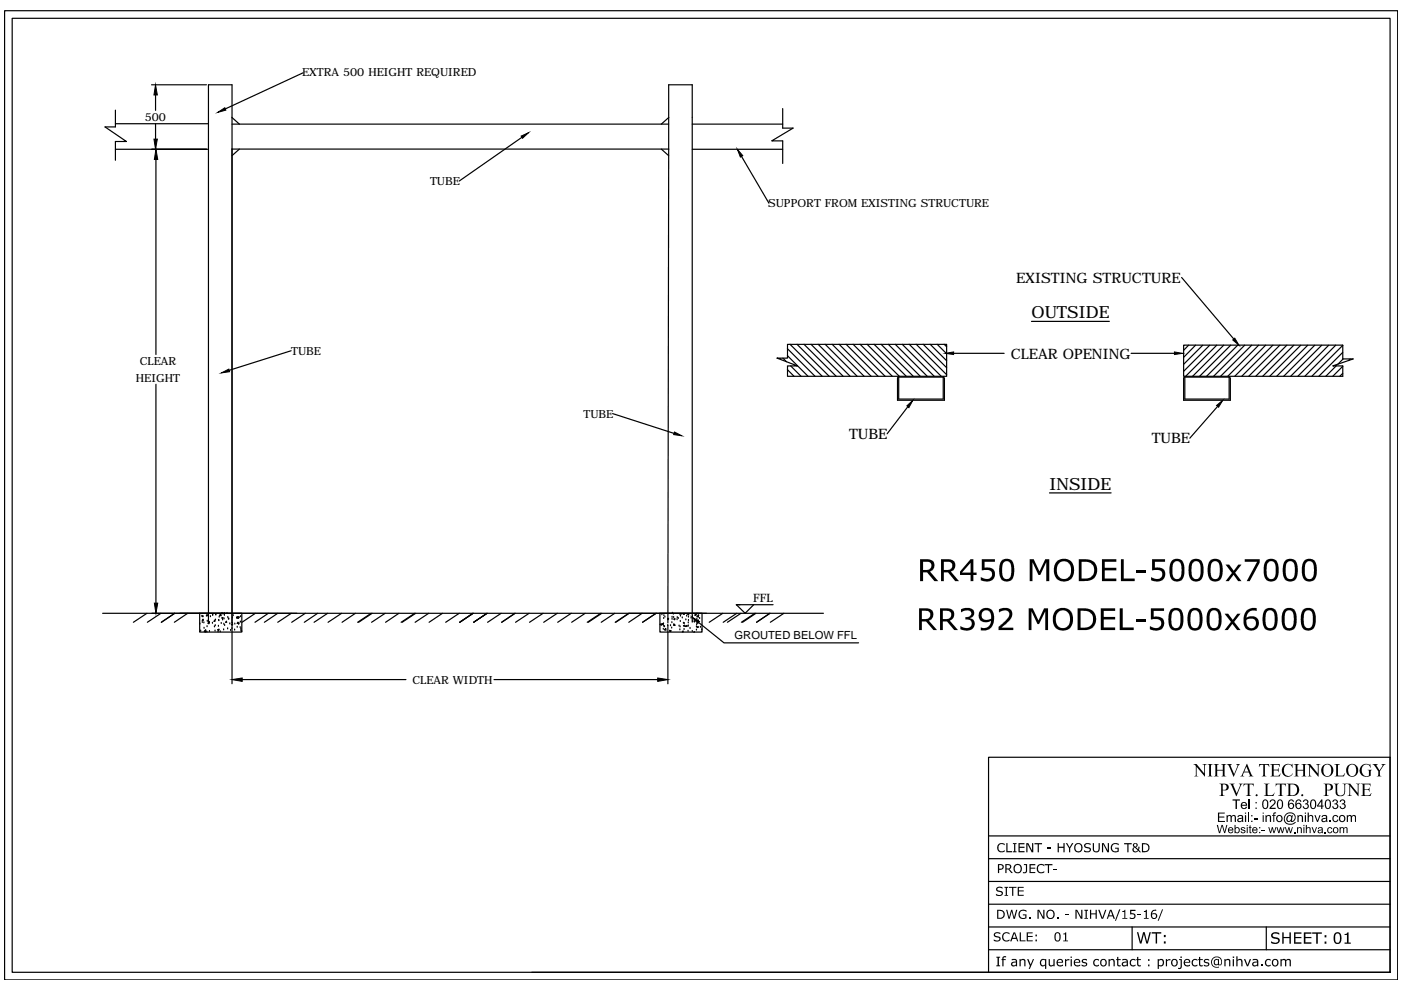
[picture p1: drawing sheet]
<svg xmlns="http://www.w3.org/2000/svg" width="297mm" height="210mm" viewBox="0 0 297 210" stroke-linecap="round" stroke-linejoin="round" font-family="sans-serif">
<defs><g id="words">
<g font-size="3.6">
<text x="218.7" y="67.4">OUTSIDE</text>
<text x="222.5" y="103.8">INSIDE</text>
</g>
<g font-size="3">
<text x="215.4" y="60">EXISTING STRUCTURE</text>
<text x="214.3" y="76.1">CLEAR OPENING</text>
<text x="180" y="93.1">TUBE</text>
<text x="244.2" y="94">TUBE</text>
</g>
<text font-size="2.5" x="159.7" y="127.5">FFL</text>
<g font-size="2.4">
<text x="64.1" y="16.1">EXTRA 500 HEIGHT REQUIRED</text>
<text x="30.7" y="25.7">500</text>
<text x="91.2" y="39.2">TUBE</text>
<text x="162.9" y="43.9">SUPPORT FROM EXISTING STRUCTURE</text>
<text x="29.6" y="77.4">CLEAR</text>
<text x="61.7" y="75.2">TUBE</text>
<text x="28.8" y="80.9">HEIGHT</text>
<text x="123.7" y="88.5">TUBE</text>
<text x="155.7" y="135.4">GROUTED BELOW FFL</text>
<text x="87.4" y="144.9">CLEAR WIDTH</text>
</g>
</g></defs>
<!-- layer: 0 -->
<g fill="none" stroke="#000" stroke-width=".25">
<path d="M1 2.3h295.3v205.5h-295.3zM2.6 3.9h292.1v202.2h-292.1zM32.1 18h11.7M64.3 15.4l-16.5 7.7M24.5 23.4v3.5h-2.2l4.5 3.1h-2.3v4M24.5 31.7h19.7M24.5 26.2h19.7M33 20.1v3.3M33 26.2v3.3M33.1 33.8v41.4M49.2 31.6h92.6M49.2 26.3h92.6"/>
<path d="M49.2 24.9l1.6 1.4M50.8 31.6l-1.6 1.4M110.7 29.1l-13.3 9.3M140.2 31.6l1.6 1.4M141.8 31.6l-.2 100.5M141.8 31.6v-13.6h5v113.9M141.8 24.9l-1.6 1.4M146.8 26.3h19.1M146.8 31.7h19.1M157.2 33.2l5.8 9.9M165.9 23v4.2h2.2l-4.5 2.7h2.3v4.8M250.5 58.8l11.1 13.1"/>
<path d="M61.7 74.4l-13.1 4.1M166 75.9l.8 .8M167 73h33.7v6.8h-33.7v-2.2h2.1l-4.3-1.7h2.2zM167 78.4l1.4 1.4M167 75.4l4.3 4.4M167 73.9l5.8 5.9M167.5 73l6.8 6.8M167.6 77.6l2.2 2.2M169 73l6.8 6.8M170.5 73l6.8 6.8M172 73l6.8 6.8M173.5 73l6.8 6.8"/>
<path d="M175 73l6.7 6.8M176.4 73l6.8 6.8M177.9 73l6.8 6.8M179.4 73l6.8 6.8M180.9 73l6.8 6.8M182.4 73l6.8 6.8M183.9 73l6.8 6.8M185.3 73l6.9 6.8M186.8 73l6.8 6.8M188.3 73l6.8 6.8M189.8 73l6.8 6.8M190.5 80l-.2 .2v4.7h9.9v-4.7"/>
<path d="M190.5 80h9.5v4.6h-9.5zM191.3 73l6.8 6.8M192.8 73l6.8 6.8M194.3 73l6.4 6.4M195.7 73l5 5M197.2 73l3.5 3.5M198.7 73l2 2M200 80l.2 .2M200.2 73l.5 .5M202.2 74.9h10.7M218.7 68.1h16.5M239.8 74.9h9.2"/>
<path d="M251 73.2h33.7v2.9h2.2l-4.3 1.5h2.1v2.2h-33.7zM251.2 80l-.2 .2v4.7h9.9v-4.7l-.3-.2M251.2 80h9.4v4.6h-9.4zM252 73.2l-1 1.1M253.5 73.2l-2.5 2.6M255 73.2l-4 4M256.5 73.2l-5.5 5.5M258 73.2l-6.6 6.6M259.5 73.2l-6.6 6.6M260.9 73.2l-6.6 6.6M262.4 73.2l-6.6 6.6M263.9 73.2l-6.6 6.6"/>
<path d="M265.4 73.2l-6.6 6.6M266.9 73.2l-6.6 6.6M268.4 73.2l-6.6 6.6M269.9 73.2l-6.6 6.6M271.4 73.2l-6.6 6.6M272.8 73.2l-6.6 6.6M274.3 73.2l-6.6 6.6M275.8 73.2l-6.6 6.6M277.3 73.2l-6.6 6.6M278.8 73.2l-6.6 6.6M280.2 73.2l-6.6 6.6M281.7 73.2l-6.5 6.6"/>
<path d="M283.2 73.2l-6.6 6.6M283.3 77.6l-2.2 2.2M284.7 73.2l-6.6 6.6M284.7 74.7l-5.1 5.1M284.7 77.7l-2.1 2.1M284.7 79.1l-.6 .7M284.8 76.1l-1.1 1.1M286.3 76.1l-.4 .3M33.1 81.5v46.4M129.9 87.7l13 4.2M192.5 86.2l-4.4 5.8M258.1 86.2l-5.8 6.7"/>
<path d="M222.5 104.5h13.1M21.8 130h152.8M31.2 130l-2.9 1.9M34.1 130l-2.9 1.9M37 130l-2.8 1.9M39.8 130l-2.8 1.9M42.3 130h9v4h-9zM42.4 132.3h.1M42.5 133.8h.1M42.8 130.7h.1M42.9 132h.1M42.9 130.8h.1"/>
<path d="M43.1 130.8h.1M43.1 131.3v.2h-.2zM43.2 132.1h.1M43.3 133.2h.1M43.4 134l.1-.1 .1 .1M43.6 133.5v.4l-.3-.1zM43.8 130.6h.1M43.9 134h.1M43.9 132.9h.1M43.9 130.3h.1M43.9 131.7h.1M44 130.6h.1"/>
<path d="M44.1 132.2l.3-.2-.1 .2zM44.2 131.8h.1M44.2 132.2v-114.2h5v114.2M44.4 133.9h.1M44.4 132h.1M44.6 130.8h.1M45 132.2h.1M45.1 130.5h.1M45.1 130.4h.1M45.5 132.9h.1M45.5 131.5l.1 .2h-.2zM45.6 133.8h.1"/>
<path d="M45.6 132.7h.1M45.7 131.5h.1M45.7 130.3h.1M45.8 130.4h.1M46.2 133.5l.2-.1v.2zM46.2 134h.1M46.3 133.7h.1M46.3 132.8h.1M46.4 131.6h.1M46.5 130.8h.1M46.6 130.5l.2-.3 .1 .3zM46.7 134h.1"/>
<path d="M46.9 132.2h.1M47 131l.2-.1v.2zM47.1 130.1h.1M47.2 131.4h.1M47.3 130.2h.1M47.4 133.5h.1M47.5 132.4h.1M47.5 131.2h.1M47.5 130.1h.1M47.6 130.5h.1M47.6 132.6h.1M48 131.7v.2h-.2z"/>
<path d="M48.1 130.1h.1M48.3 133.3h.1M48.3 130.9h.1M48.4 131.3h.1M48.5 131.3h.1M48.7 132.3h.1M48.9 133.7h.1M49.1 132.4l.2-.1-.1 .2zM49.2 133.3h.1M49.2 132.6v12.4M49.2 132.2h.1M49.3 131h.1"/>
<path d="M49.4 130.5h.1M49.7 133.6h.1M49.8 132.3h.1M50.2 131h.1M50.3 133h.1M50.4 130.9h.1M50.5 131.9v.3h-.2zM50.5 130.8v.3l-.3-.1zM50.6 132.4h.1M50.7 132.2h.1M50.7 131h.1M50.9 133.1h.1"/>
<path d="M51 131.9h.1M51 130.8h.1M51.1 133.4h.1M51.1 133.8h.1M51.3 133.8h-.2l.2 .1M54.1 130l-2.8 1.9M56.9 130l-2.8 1.9M58.9 130l-2.9 1.9M61.8 130l-2.9 1.9M64.7 130l-2.9 1.9M67.4 130l-2.9 1.9M69.5 130l-2.9 1.9"/>
<path d="M72.4 130l-2.8 1.9M75.4 130l-2.9 1.9M78.7 130l-2.9 1.9M78.9 130l-2.9 1.9M81.7 130l-2.9 1.9M84.6 130l-2.9 1.9M87.9 130l-2.9 1.9M88.1 130l-2.8 1.9M90.9 130l-2.9 1.9M93.8 130l-2.8 1.9M97.4 130l-2.9 1.9M100.3 130l-2.8 1.9 2.8-1.9"/>
<path d="M103.3 130l-2.9 1.9 2.9-1.9M106.3 130l-2.9 1.9M109.2 130l-2.9 1.9M109.2 130l-2.8 1.9M112.2 130l-2.9 1.9M115.1 130l-2.8 1.9M118.2 130l-2.9 1.9M121.1 130l-2.9 1.9M124.1 130l-2.9 1.9M127.4 130l-2.9 1.9M127.6 130l-2.9 1.9M130.3 130l-2.8 1.9"/>
<path d="M133.3 130l-2.9 1.9M133.4 130l-2.8 1.9M136.1 130l-2.8 1.9M139.1 130l-2.9 1.9M139.9 130h8.9v4h-8.9zM140 132.4l.2-.1-.1 .2zM140.3 132.6h.1M140.3 130.3h.1M140.4 132.4l.1-.2 .1 .2zM140.6 133.4h.1M140.7 132.3h.1M140.7 131.1h.1"/>
<path d="M140.7 132.8h.1M140.8 130.5h.1M140.9 132.9h.1M140.9 133.5l.2-.2 .1 .3-.3-.1M141 130.8h.1M141.6 132.7h.1M141.6 131.3h.1M141.6 131.4h.1M141.6 132.5v12.5M141.7 131.3h.1M142 133.8h.1M142 133.8l.2-.1v.2z"/>
<path d="M142.2 132.7h.1M142.4 133.2h.1M142.5 132h.1M142.5 130.9h.1M142.5 131.3h.1M142.5 130h.1M142.7 130.2h.1M142.8 130.9h.1M142.9 132.5h.1M142.9 132.6l.1-.2 .1 .2zM142.9 131.3l.2-.1-.1 .2zM143.6 131.4h.1"/>
<path d="M143.6 131h.1M143.8 131.1h.1M144 132.7h.1M144.1 133.5h.1M144.2 132.9h.1M144.2 130l-.1 .2h.3v-.2M144.2 131.8h.1M144.3 130.6h.1M144.7 131h.1M144.7 134l.1-.2v.2M144.9 132.2h.1M144.9 132.7l.3-.1-.1 .2z"/>
<path d="M145 130l-.1 .2h.2l-.1-.2M145 133.5h.1M145.1 132.2h.1M145.4 131.4h.1M145.5 132.6v.2h-.2zM145.6 130.6h.1M145.8 130.2l.2-.1-.1 .2zM145.8 132.8h.1M145.9 133.8h.1M145.9 132.7h.1M145.9 132.1h.1M146 131.6h.1"/>
<path d="M146 130.8h.1M146 130.4h.1M146.3 133.3h.1M146.5 131h.1M146.8 133.9h.1M146.8 130.7h.1M146.9 131.8h.1M147.1 134h.1M147.2 131.9h.1M147.2 131.5h.1M147.3 130.4l.2-.2v.3zM147.6 130.3h.1"/>
<path d="M147.7 133.6h.1M147.7 132.9h.1M147.7 132.4h.1M147.7 131.3h.1M147.8 130.2h.1M147.8 131.6l.2-.1v.1zM148 132.8v.2h-.2zM148 130.5l.1 .3h-.3zM148.1 130.5h.1M148.1 132l5.4 4.3h28.5M148.3 131.1h.1M148.5 133h.1"/>
<path d="M148.8 133.5h.1M153.2 130l-2.8 1.9M156.2 130l-2.9 1.9M157.1 130l-2.9 1.9M159.8 128.2l-1.8 1.8-1.9-1.8h7.8M160.1 130l-2.9 1.9M160.3 130l-2.9 1.9M163.2 130l-2.8 1.9M166.2 130l-2.9 1.9M51.4 144.1h34.7M104.7 144.1h34.7M209.6 177.2h85.1"/>
<path d="M264.8 169.5v2M209.6 191.7h85.1M209.6 186.9h85.1M209.6 182.1h85.1M209.6 196.5h85.1M240 196.5v4.9M268.5 196.5v4.9M112.7 206.1h182M209.6 206.1v-45.5h85.1v45.5M209.6 201.4h85.1"/>
</g>
<g fill="#000" stroke="#000" stroke-width=".21">
<path d="M32.6 29.5h.8l-.4 2.2zM33 18l.4 2.1h-.8zM33.1 31.7l.3 2.1h-.7zM46.2 23.8l1.5-1 .2 .6zM110.5 28.9l1.6-.8-1.3 1.2zM156.3 31.7l1.2 1.3-.5 .3zM46.9 79.1l1.6-.8 .2 .5zM200.4 74.9l1.8-.3v.6zM249 74.6l1.7 .3-1.7 .3zM261.4 72.1l.4-.4 .9 1.5zM143 91.6l1.6 .8-1.8-.3zM192.3 86l1.2-1.1-.8 1.5z"/>
<path d="M257.9 86l1.3-1.1-.8 1.4zM32.7 127.9h.7l-.3 2.1zM146.8 130.9l1.5 .9-.3 .4zM49.2 144.1l2.2-.4v.8zM139.4 143.7l2.2 .4-2.2 .4z"/>
</g>
<g fill="#000">
<path d="M263.9 118.6h3.2v.7l-2.1 3.9h-.7l2.2-4.1h-2.6zM203.8 129.2l.6-.3h1.1l.5 .2 .5 .4 .1 .5-.1 .5-.8 .5 .6 .3 .3 .6 .1 .5-.4 .9-1.2 .4-1.5-.3v-.7l1.1 .5 1-.2a.88 .88 0 0 0 .3-1.1 .88 .88 0 0 0-1-.6h-.3v-.5l.8-.1a.72 .72 0 0 0 .3-1 .72 .72 0 0 0-.9-.3l-1.1 .4zM208.2 118.6h2.7v.5h-2.2v1.2l1.5 .2 .5 .3 .2 .4v.8l-.1 .5-.8 .7-1 .1-1.1-.3v-.6l1.1 .4h.5l.7-.5 .2-.5-.1-.5-.4-.3-.4-.2-1.3 .1zM211.8 129.2l.7-.3h1l.6 .2 .4 .4 .1 .9-.2 .7-2.1 2h2.5v.5h-3.1v-.6l1.4-1.3 .7-.8 .2-.4a.93 .93 0 0 0-.4-1 .93 .93 0 0 0-1 0l-.8 .3zM218.1 129h.8l1.3 2.6 1.2-2.6h.8v4.6h-.6v-4l-1.3 2.7h-.3l-1.3-2.7v4h-.6zM218.3 118.6h.9l1.2 2.5 1.2-2.5h.9v4.6h-.7v-4l-1.2 2.7h-.4l-1.3-2.7v4h-.6zM233.4 129h3v.5h-2.4v1.3h2.4v.5h-2.4v1.7h2.4v.6h-3zM233.6 118.6h3.1v.5h-2.5v1.3h2.5v.5h-2.5v1.8h2.5v.5h-3.1zM237.4 129h.6v4h2.4v.6h-3zM237.7 118.6h.6v4.1h2.3v.5h-2.9zM240.8 131.3h2v.6h-2zM241 120.9h2v.5h-2z"/>
<path d="M244 129h2.8v.5h-2.2v1.3h1.3l.5 .2 .4 .6v1.1l-.8 .8-1.1 .2-1.1-.3v-.6l.8 .3 .7 .1 .4-.2 .5-.7v-.5l-.4-.4-.4-.1h-1.4zM244.3 118.6h2.7v.5h-2.1v1.2h1l.6 .3 .4 .4 .2 1-.4 .8-.7 .4-.9 .1-1-.3v-.6l1 .4 .8-.1 .5-.5v-.5a1.15 1.15 0 0 0-1.6-.9l-.5 .1zM259.6 130.1h.8l1 1.3 .9-1.3h.7l-1.3 1.8 1.3 1.7h-.7l-1-1.3-1 1.3h-.7l1.4-1.7zM259.8 119.7h.8l1 1.3 1-1.3h.6l-1.3 1.7 1.3 1.8h-.7l-1-1.3-1 1.3h-.7l1.4-1.7zM219.3 178.8h1.6v.2h-.6v1.7h-.3v-1.7h-.7zM222.1 179.7h.8v.3h-.8zM226 178.8h.3l.5 .8 .5-.8h.3l-.7 1.1v.8h-.2v-.8zM231.7 178.8h.2v1.4l.3 .3h.4l.2-.2 .1-1.5h.3v1.3l-.4 .6h-.5l-.5-.2zM238.3 178.8h1.6v.2h-.6v1.7h-.3v-1.7h-.7zM253 162h.7l1.6 2v-1.8l-.4-.2h1l-.4 .3v2.4l-1.8-2.1v1.9l.4 .1h-.9l.3-.2v-2zM256 162h1.1l-.3 .3v2.1l.3 .2h-1.1l.4-.1v-2.3zM257.3 162h1.1l-.3 .2v1h1.1v-1l-.3-.2h1.1l-.4 .3v2.1l.4 .2h-1.1l.3-.1v-1.1h-1.1v1.1l.3 .1h-1.1l.4-.2v-2.2z"/>
<path d="M258.2 172.3h1.5v.2h-1.2v.6h1.1v.2h-1.1v.8h1.2v.2h-1.5zM258 174.9h.2l.4 1.5 .4-1.5h.2l.4 1.5 .4-1.5h.2l-.4 1.7h-.3l-.4-1.5-.4 1.5h-.3zM260.1 172.8h.2v.2l.3-.2h.3a.29 .29 0 0 0 .2 .2 .29 .29 0 0 0 .3-.2h.4l.2 .2v1.3h-.2v-.9a.33 .33 0 0 0-.4-.4 .33 .33 0 0 0-.2 .4v.9h-.3v-1a.33 .33 0 0 0-.4-.3 .33 .33 0 0 0-.2 .5v.8h-.2zM261.3 169.5h1.6v.2h-.6v1.8h-.3v-1.8h-.7zM260.1 162h1.1a.33 .33 0 0 0-.2 .5l.7 1.6 .6-1.5a.38 .38 0 0 0-.2-.6l.8 .1-.3 .2-1 2.4-1.1-2.5zM263.1 175.5l.6-.1 .3 .3-.2 .1v-.2a.22 .22 0 0 0-.4-.1 .22 .22 0 0 0 .1 .4l.4 .1 .2 .4-.4 .3h-.3l-.3-.2-.1-.2 .4 .2a.24 .24 0 0 0 .4 0 .24 .24 0 0 0 0-.3 .24 .24 0 0 0-.3-.1l-.4-.2zM260.7 166.1h1a.32 .32 0 0 0-.2 .3 .32 .32 0 0 0 .1 .3l.6 1.5 .7-1.7-.2-.4h.8l-.4 .5-.9 2.2-1.2-2.4zM264.6 172.3h.2v2h-.2zM264.9 175.1l.2-.2v.5h.2v.1h-.2v.9l.2 .1v.1a.28 .28 0 0 1-.3 0 .28 .28 0 0 1-.1-.3v-.8h-.1zM263.7 166.1h2.1v.7l-.2-.4-.7-.1v2.3l.4 .2h-1.1l.3-.3v-2.2h-.3a.5 .5 0 0 0-.5 .5zM265.9 173.4h.8v.3h-.8zM267.5 175.9h.6v.2h-.6z"/>
<path d="M268.3 172.8h.2v.2l.4-.2 .6 .2v1.3h-.3v-1a.35 .35 0 0 0-.4-.3 .35 .35 0 0 0-.2 .5v.8h-.3zM267 162h2.1v.6l-.3-.4h-.6v2.1l.4 .3h-1.1l.3-.1v-.3v-2h-.6l-.3 .4zM268.9 175.4h.2l.3 1 .3-1h.2l.2 .9 .3-.9h.2l-.4 1.2h-.2l-.3-.9-.2 .9h-.2zM270 172.4l.6-.2v.3l-.4 .1v.2h.3v.2h-.3v1.3h-.2v-1.3h-.3v-.2h.3zM269.3 162h2l.1 .6-.4-.4h-1v1h.8l.3-.4v.9l-.3-.3h-.8v1l1 .1 .5-.5-.2 .6h-2l.4-.1v-2.3zM268 166.1l1.2 .1a.35 .35 0 0 0-.5 .5l.1 1.9h1l.5-.6-.3 .8h-2l.4-.2v-2.2zM269.3 169.7l.2-.2h.5l.4 .3-.1 .7-.8 .8h1v.2h-1.3l.1-.4 .8-.8a.38 .38 0 0 0-.2-.6 .38 .38 0 0 0-.4 .4h-.3zM270.6 175.4h.2l.3 1 .3-1h.2l.3 .9 .3-.9h.2l-.4 1.2h-.2l-.3-.9-.2 .9h-.3zM270.5 166.1h2.1v.7l-.2-.4-.7-.1v2.3l.4 .2h-1.1l.4-.3v-2.2l-.7 .1-.2 .4zM272.4 175.4h.2l.3 1 .3-1h.2l.2 .9 .3-.9h.2l-.4 1.2h-.2l-.2-.9-.3 .9h-.2zM272.2 162.3l.7-.3 .8 .1 .3-.1 .1 .8-.4-.6-.7-.1-.6 .4-.2 .7 .3 1 .8 .3 .9-.5-.4 .5-.9 .2-.5-.2-.4-.3-.2-1.1zM274.4 176.4h.2v.2h-.2z"/>
<path d="M275 175.4h.2v.2l.2-.2 .5 .1 .1 1.1h-.2v-.8a.3 .3 0 0 0-.4-.2 .3 .3 0 0 0-.2 .4v.6h-.2zM274.3 162h1.2l-.4 .3v.9h1.2v-1l-.4-.2h1.1l-.3 .2v2.3l.3 .1h-1.1l.4-.2v-1h-1.2v1l.4 .2h-1.2l.4-.1v-2.3zM275.1 172.8h.2v.2l.3-.2 .6 .2 .1 1.3h-.3v-.9a.35 .35 0 0 0-.4-.4 .35 .35 0 0 0-.3 .5v.8h-.2zM276.3 169.7l.3-.2h.4l.4 .4v.3l-.2 .2 .3 .3-.1 .7-.5 .2-.4-.1-.3-.5h.3a.41 .41 0 0 0 .5 .3 .41 .41 0 0 0 .3-.5 .41 .41 0 0 0-.6-.3v-.2h.2a.33 .33 0 0 0 .2-.3 .33 .33 0 0 0-.3-.3 .33 .33 0 0 0-.3 .3h-.3zM276.9 174.9h.2v.6l.2-.1 .5 .1 .1 1.1h-.2v-.8a.31 .31 0 0 0-.4-.3 .31 .31 0 0 0-.2 .5v.6h-.2zM277.1 162h.7l1.6 2v-1.7l-.4-.3h1l-.4 .2v2.5l-1.9-2.1v1.7l.4 .3h-.9l.4-.1v-2.2zM277.2 172.3h.3v.7l.3-.2 .6 .2v1.3h-.2v-1a.37 .37 0 0 0-.4-.3 .37 .37 0 0 0-.3 .5v.8h-.3zM278.1 175.4h.2l.4 1 .3-1h.2l-.4 1.2h-.2zM278.7 172.8h.2l.4 1.2 .4-1.2h.3l-.6 1.5h-.2zM280.8 176.4h.3v.2h-.3zM281.9 174h.3v.3h-.3zM281.5 175.6l.3-.2h.4l.2 .2v.2h-.2a.42 .42 0 0 0-.6 0 .42 .42 0 0 0 .2 .6v.1a.34 .34 0 0 0 .5-.3l.2 .1-.3 .3h-.5l-.3-.4z"/>
<path d="M282.7 169.6l.5-.1 .4 .3v.4l-.2 .2 .3 .2 .1 .5-.3 .3-.3 .2-.5-.1-.3-.4 .3-.2 .3 .5 .5-.3v-.4l-.2-.2h-.4l.1-.2a.35 .35 0 0 0 .4-.3 .35 .35 0 0 0-.4-.4 .35 .35 0 0 0-.3 .4h-.2zM282.6 173l.3-.2h.4l.4 .3-.2 .2a.46 .46 0 0 0-.7-.1 .46 .46 0 0 0 0 .6l.2 .3h.3l.2-.3h.3l-.1 .3-.4 .2-.5-.1-.3-.4zM284.1 169.7l.7-.2 .4 .5v.3l-.3 .1 .3 .2 .1 .5-.2 .3-.4 .2-.4-.1-.3-.4 .3-.2 .3 .5 .4-.2v-.5l-.1-.2h-.4l.1-.2a.34 .34 0 0 0 .3-.3 .34 .34 0 0 0-.3-.3 .34 .34 0 0 0-.3 .3h-.3zM284 175.4h.2v.2l.5-.2a.31 .31 0 0 0 .3 .1 .31 .31 0 0 0 .2-.1 .35 .35 0 0 1 .4 0 .35 .35 0 0 1 .1 .4v.8h-.2v-.8a.27 .27 0 0 0-.3-.3 .27 .27 0 0 0-.2 .4v.7h-.2v-.8a.3 .3 0 0 0-.4-.2 .3 .3 0 0 0-.2 .4v.6h-.2zM282.8 166.1h1.1l-.4 .4v1.4l.1 .5 .6 .3 .6-.2 .2-.3v-1.7l-.1-.2-.3-.2h1l-.4 .3v1.5l-.1 .4-.3 .4-1 .1-.5-.3-.2-2.2zM282.9 162h1.2l-.4 .3v2l.1 .2h.9l.4-.6-.2 .7h-2l.4-.2v-2.2zM285.5 166.1h.8l1.6 2v-1.7l-.4-.3h.9l-.4 .3v2.4l-1.7-2.1v1.9l.3 .2h-.9l.3-.2 .1-.2v-1.9zM285.5 172.8h.3v.2l.2-.2h.4a.22 .22 0 0 0 .2 .2 .22 .22 0 0 0 .3-.2h.4l.2 .2v1.3h-.2v-1a.33 .33 0 0 0-.4-.3 .33 .33 0 0 0-.3 .4v.9h-.2v-1a.33 .33 0 0 0-.4-.3 .33 .33 0 0 0-.2 .5v.8h-.3zM288.5 166.1h2.1v.6l-.3-.4h-1v1h.6a.33 .33 0 0 0 .4-.4l.1 1-.3-.4h-.8v1.1h1l.5-.5-.2 .7-2.1-.1a.29 .29 0 0 0 .4-.1 .29 .29 0 0 0 0-.3v-1.9zM288.6 162.4l.8-.4 .9 .1 .2-.1 .1 .8-.4-.6-.6-.1-.7 .4-.2 .5 .1 1 .4 .4 .4 .2 .6-.2v-1l-.3-.2h1l-.2 .2-.2 1.1-1 .2-.9-.4-.4-.8 .1-.5zM291 162l1.1 .1a.23 .23 0 0 0-.3 .1 .23 .23 0 0 0 .2 .3l.5 .9 .5-.9a.32 .32 0 0 0 .1-.3 .32 .32 0 0 0-.2-.2h.9l-.6 .5a2.57 2.57 0 0 0-.6 1.8l.3 .3h-1.1l.4-.1v-.9l-.9-1.4zM210.8 197.9l.4-.3 .9 .2v.3l-.8-.2-.3 .2a.41 .41 0 0 0 .5 .4l.5 .2 .2 .3-.1 .3-.5 .3-.9-.1v-.3l.4 .2h.5a.31 .31 0 0 0 .3-.4 .31 .31 0 0 0-.4-.2l-.8-.4z"/>
<path d="M211.2 188.3l.4-.3h.5l.5 .1v.4l-.4-.3h-.4a.35 .35 0 0 0-.3 .5 .35 .35 0 0 0 .5 .2l.6 .2v.6l-.5 .3-.9-.2v-.3l.8 .3a.37 .37 0 0 0 .3-.5 .37 .37 0 0 0-.5-.2l-.6-.3zM211.7 179l.4-.2 .9 .1v.3l-.4-.2h-.5l-.4 .4v.6l.3 .4 .6 .1 .4-.3v.4l-1 .1-.3-.2-.3-.6 .1-.5zM213 188h.7v.2h-.2v1.6h.2v.1h-.7v-.1h.2v-1.6h-.2zM212.6 198l.6-.4 .8 .2v.3l-.5-.2h-.4l-.4 .5v.5l.3 .4 .5 .1 .5-.2v.3l-.8 .1-.6-.4-.1-.8zM213.4 178.8h.2v1.7h1v.2h-1.2zM214.8 178.8h.7v.2h-.2v1.5h.2v.2h-.7v-.2h.2v-1.5h-.2zM213.9 188h1.6v.2h-.7v1.7h-.2v-1.7h-.7zM213.3 192.9h.3l.4 1.6 .4-1.6h.2l.4 1.6 .4-1.6h.3l-.5 1.9h-.3l-.4-1.6-.4 1.6h-.3zM215.8 188h1.2v.2h-1v.6h1v.2h-1v.7h1v.2h-1.2zM215.9 178.8h1.3v.2h-1v.5h1v.3h-1v.7h1v.2h-1.3zM216.2 197.7h.3v1.7h.9v.2h-1.2zM216.2 193.2l.6-.3 .8 .1v.4l-.4-.3-.7 .1-.3 .5 .1 .6 .4 .3 .7-.1v-.4h-.5v-.2h.7v.8l-.9 .1-.5-.2-.3-.5v-.5z"/>
<path d="M217.1 183.2h.7v1.6l-.4 .4-.5-.1 .1-.2a.37 .37 0 0 0 .4 0 .37 .37 0 0 0 .1-.4v-1.1h-.4zM218.1 194.5h.4v.3h-.4zM217.7 197.7h1.2v.2h-1v.5h1v.3h-1v.7h1v.2h-1.2zM217.6 178.8h.4l.8 1.5v-1.5h.3v1.9h-.4l-.9-1.7v1.7h-.2zM218.3 183.2h1.2v.3h-1v.5h1v.2h-1v.7h1v.2h-1.2zM220 183.4l.7-.2 .7 .1v.4l-.4-.3h-.5l-.4 .5v.6l.2 .3 .6 .1 .5-.2v.3l-.9 .2-.5-.4-.2-.7zM220 192.9h.3l.9 1.6v-1.6h.2v1.9h-.3l-.9-1.7v1.7h-.2zM221.5 183.2h1.6v.3h-.7v1.6h-.2v-1.6h-.7zM223.3 184.2h.8v.2h-.8zM224.1 194.5h.3v.3h-.3zM224.2 178.8h.3v.7h1v-.7h.2v1.9h-.2v-.9h-1v.9h-.3zM225.4 197.9l.7-.2v1.7h.3v.2h-1v-.2h.4v-1.3h-.4z"/>
<path d="M225.8 193.9h.9v.2h-.9zM228 192.9h.4l.8 1.6v-1.6h.3v1.9h-.3l-.9-1.7v1.7h-.3zM229.9 192.9h.8v.2h-.3v1.5h.3v.2h-.8v-.2h.3v-1.5h-.3zM229.9 179l.4-.2 .9 .1v.3l-.4-.2-.6 .1a.53 .53 0 0 0 .7 .5l.4 .4v.4l-.3 .3-1.1-.1-.1-.4 .5 .3h.5a.34 .34 0 0 0 .2-.5 .34 .34 0 0 0-.5-.1l-.5-.3-.2-.2zM231.1 192.9h.3v.8h.9v-.8h.2v1.9h-.2v-.9h-.9v.9h-.3zM232.8 192.9h.3l.6 1.7 .6-1.7h.3l-.7 1.9h-.3zM233.6 178.8h.4l.9 1.5v-1.5h.2v1.9h-.3l-.9-1.7v1.7h-.3zM235.7 179.1l.5-.3 1 .1v.3l-.5-.2h-.6l-.3 .6 .1 .6 .4 .3h.6v-.6h-.5v-.2h.8v.9l-.6 .1-.7-.1-.4-.7zM237.3 192.8h.2l-.9 2.4h-.2zM238 193.2l.6-.3v1.7h.4v.2h-1v-.2h.4v-1.2h-.4zM239.6 192.9h1.1v.3h-.8v.5h.5l.3 .3v.4l-.4 .4h-.8v-.3l.7 .1 .3-.2-.1-.5h-.8zM241.1 193.9h.8v.2h-.8z"/>
<path d="M242.5 193.2l.7-.3v1.7h.3v.2h-1v-.2h.4v-1.2h-.4zM241 197.6h.3l.6 2 .5-2h.3l.5 2.1 .5-2.1h.3l-.6 2.5h-.4l-.5-2-.5 2h-.3zM244.2 197.6h2v.3h-.9v2.2h-.3v-2.2h-.8zM246.4 192.8h.2l-.9 2.4h-.3zM269.7 197.9l.5-.3 1 .2v.4l-.5-.3h-.5l-.4 .3a.78 .78 0 0 0 1 .6l.5 .4v.4l-.2 .3-.4 .2-1.2-.1v-.5l.8 .4 .5-.1 .2-.3a.51 .51 0 0 0-.7-.5l-.7-.3-.1-.5zM278.2 197.7h2v.3h-.8v2.1h-.3v-2.1h-.9zM211.2 202.8h.8v.3h-.2v1.6h.2v.2h-.8v-.2h.3v-1.6h-.3zM212.6 202.9l.3-.2 .4 .1v.2h-.2a.29 .29 0 0 0-.3 0 .29 .29 0 0 0 0 .4h.4v.2h-.4v1.3h-.3v-1.3h-.2v-.2h.2zM216.2 203.4h.2v.1l.3-.2h.4l.2 .2 .1 1.4h-.2v-1.2l-.2-.1-.6 .1v1.2h-.2zM217.8 203.4h.3l.4 1.1 .5-1.1h.2l-.8 2h-.3l.3-.6zM222.3 203.4h.3v.8a.42 .42 0 0 0 .2 .5 .42 .42 0 0 0 .6-.2v-1.1h.2v1.5h-.2l-.1-.2-.3 .2-.5-.1-.2-.2zM225.8 203.4h.3v.2l.3-.2h.3v.2l-.6 .2v1.1h-.3z"/>
<path d="M229.4 203.5l.3-.2 .8 .1v.3l-.3-.1a.28 .28 0 0 0-.5-.1 .28 .28 0 0 0 .1 .4l.7 .3v.4l-.5 .3-.7-.1v-.3l.5 .2a.27 .27 0 0 0 .5-.2 .27 .27 0 0 0-.4-.3l-.5-.2zM231.9 203.6l.4-.3 .7 .1v.3l-.6-.2-.4 .4 .2 .7 .5 .1 .3-.2v.3l-.6 .1-.5-.2-.1-.4zM235 203.4h.3v.1l.3-.2 .6 .1 .1 1.5h-.2v-1a.42 .42 0 0 0-.4-.3 .42 .42 0 0 0-.4 .1v1.2h-.3zM236.9 202.9h.2v.5h.5v.2h-.5v.6a.33 .33 0 0 0 .1 .4 .33 .33 0 0 0 .4 0v.3h-.2l-.4-.1-.1-.2v-1h-.3v-.2h.3zM239.6 203.6l.5-.3 .6 .1v.3l-.5-.2-.4 .4 .2 .7 .5 .1 .2-.2v.3l-.6 .1-.4-.2-.2-.3zM241.1 202.9h.2v.5h.6v.2h-.6v.6a.35 .35 0 0 0 .2 .4 .35 .35 0 0 0 .4 0v.3h-.2l-.6-.2v-1.1h-.2v-.2h.2zM247.2 203.4h.2v.2l.4-.2h.4v.2l-.8 .2v1.1h-.2zM252.8 203.6l.4-.3 .7 .1v.3l-.6-.2-.4 .4v.5l.3 .3 .7-.2v.3l-.7 .1-.4-.2-.2-.3zM254.2 202.9h.3v.5h.5v.2h-.5v.6a.35 .35 0 0 0 .1 .4 .35 .35 0 0 0 .4 0v.3h-.2l-.5-.2-.1-1.1h-.2v-.2h.2zM255.3 203.6l.3-.3h.5l.3 .1v.3l-.5-.2a.28 .28 0 0 0-.4 .3 .28 .28 0 0 0 .4 .2l.4 .2 .1 .4-.3 .3h-.5l-.4-.1v-.3l.5 .2a.29 .29 0 0 0 .5-.2 .29 .29 0 0 0-.5-.3h-.1a.45 .45 0 0 1-.3-.6zM259.6 203.4h.2v.1l.4-.2h.4l.2 .2 .1 1.4h-.3v-.9a.41 .41 0 0 0-.3-.4 .41 .41 0 0 0-.5 .1v1.2h-.2zM262.1 202.8h.3v.7l.6-.2a.38 .38 0 0 1 .4 .5v1.1h-.2v-.9a.45 .45 0 0 0-.3-.4 .45 .45 0 0 0-.5 .1v1.2h-.3z"/>
<path d="M263.7 203.4h.3l.5 1.2 .5-1.2h.3l-.7 1.5h-.2zM267.4 204.5h.3v.4h-.3zM268.5 203.4l.2-.1 .7 .1v.3l-.4-.2-.3 .1-.3 .4 .2 .6 .6 .1 .2-.2v.3l-.6 .1-.5-.3-.1-.7zM271.9 197.7h.3v1h1.2v-1h.3v2.4h-.3v-1.2h-1.2v1.2h-.3zM271.5 203.4h.2v.1l.3-.2 .5 .1a.22 .22 0 0 0 .2 .1 .22 .22 0 0 0 .2-.1l.5-.1 .2 .2 .1 1.4h-.3v-.9a.36 .36 0 0 0-.3-.4 .36 .36 0 0 0-.4 .3v1h-.2v-.9a.38 .38 0 0 0-.3-.5 .38 .38 0 0 0-.5 .2v1.2h-.2zM274.4 197.7h1.5v.3h-1.2v.7h1.2v.2h-1.2v.9h1.2v.3h-1.5zM276.4 197.7h1.6v.3h-1.2v.7h1.2v.2h-1.2v.9h1.2v.3h-1.6zM285.1 198l.8-.3v2.1h.5v.3h-1.3v-.3h.5v-1.6h-.5z"/>
<path d="M223.9 119.3l.6-.6 .7-.2 1.1 .1 .8 .4 .5 1 .2 .9-.3 1.3-.5 .6-.6 .4-1 .1-1-.3-.5-.5-.5-1.2 .1-1.3zM224.7 119.3l-.4 .4-.2 .9v.9l.2 .6 .4 .4 .6 .3 1.1-.2 .4-.5 .3-.7-.2-1.6-.5-.6-.5-.2h-.7z"/>
<path d="M194.9 129h1.7l.7 .2 .4 .3 .2 .7-.1 .6-.4 .6-.5 .2 1.8 2h-.8l-1.6-1.8h-.8v1.8h-.6zM195.5 129.5v1.8l1.3-.2a.87 .87 0 0 0 .4-1 .87 .87 0 0 0-1-.6z"/>
<path d="M195.1 118.6h2l.9 .6 .1 1.1-.4 .5-.5 .4 1.7 2h-.8l-1.5-1.8h-.9v1.8h-.6zM195.7 119.1v1.7l1.4-.1 .3-.6a.81 .81 0 0 0-1-1z"/>
<path d="M199.3 129h2l.5 .2 .4 .5 .1 .8-.1 .4-.8 .7 1.7 2h-.8l-1.5-1.8h-.9v1.8h-.6zM199.9 129.5v1.8l1-.1a.88 .88 0 0 0 .8-1 .88 .88 0 0 0-1.1-.7z"/>
<path d="M199.5 118.6h2l.9 .5 .2 .6-.1 .6-.5 .7-.4 .2 1.7 2h-.8l-1.5-1.8h-.9v1.8h-.6zM200.1 119.1v1.7h.9a.87 .87 0 0 0 .9-.9 .87 .87 0 0 0-1-.8z"/>
<path d="M205.8 118.6h.6v2.8h.7v.5h-.7v1.3h-.6v-1.3h-2.3v-.7zM205.8 119.3l-1.8 2.1h1.8z"/>
<path d="M207.9 129.3l.7-.4h1l.8 .6 .3 .6 .1 1.2-.2 1.1-.6 .8-.8 .4h-1.3v-.6l.5 .2 .9-.2 .6-.5 .2-.9-.6 .3h-.8l-.9-.4-.3-.6v-.5l.1-.5zM208.4 129.7l-.2 .4v.6a1.19 1.19 0 0 0 1.9 .3v-.7l-.3-.6-.5-.3h-.5z"/>
<path d="M212.3 118.9l.7-.4h.7l.7 .2 .4 .7 .3 1.1-.1 1.4-.3 .8-.7 .5h-1.1l-.6-.4-.3-.6-.2-.9 .1-1.2zM212.9 119.2l-.4 .8v1.5l.3 1 .5 .3a1.17 1.17 0 0 0 1.1-1.6v-1.3l-.3-.6-.4-.3z"/>
<path d="M223.8 129.4l.9-.5h1.1l.6 .2 .8 .7 .3 .8v1.2l-.3 .8-.6 .8-.8 .3h-.6l-.7-.1-.8-.6-.4-1-.1-1.2zM224.5 129.7l-.5 .5-.1 .7v.8l.2 .8 .8 .6h1l.7-.5 .2-.5 .1-1.2-.2-.7-.4-.5-.5-.3h-.8z"/>
<path d="M228.5 129l2.2 .1 .8 .3 .6 .6 .3 .8v1l-.3 .8-.6 .6-1.1 .4h-1.9zM229.1 129.5v3.6l1.3-.1 .7-.2 .4-.4 .2-.7v-.9l-.2-.6-.8-.6z"/>
<path d="M228.7 118.6h2.2l.7 .3 .6 .5 .3 .7 .1 1.1-.2 .8-.7 .8-1.1 .4h-1.9zM229.3 119.1v3.6l1.4-.1 .6-.2 .5-.5 .1-.5 .1-.8-.3-.8-.4-.4-.6-.2z"/>
<path d="M248.1 129.4l.6-.4 .9-.1 .6 .2 .5 .7 .2 .9-.1 1.7-.2 .7-.5 .4-.6 .2-.7-.1-.4-.1-.5-.6-.2-1.7 .1-.9zM248.8 129.6l-.3 .4-.2 1 .1 1.2 .3 .7a.93 .93 0 0 0 1.1 .2 .93 .93 0 0 0 .4-1l-.1-2.1a.89 .89 0 0 0-1.3-.4z"/>
<path d="M248.5 118.9l.6-.4h.7l.7 .2 .4 .6 .2 .9v1.7l-.3 .8-.6 .5-.4 .1-1-.1-.6-.8-.3-.9v-1.2l.2-.7zM249 119.1l-.4 .8v1.8l.2 .7 .7 .4a1.4 1.4 0 0 0 1-1.8v-1l-.2-.6a.88 .88 0 0 0-1.3-.3z"/>
<path d="M252.2 129.4l.5-.4 1-.1 .6 .2 .4 .6 .3 1.2-.1 1.2-.2 .9-.6 .5-.6 .2-.7-.1-.8-.7-.2-.8v-1.3zM252.8 129.6l-.3 .4-.1 .8 .2 1.9a.94 .94 0 0 0 1.2 .4 .94 .94 0 0 0 .5-1.2v-1.1l-.2-1.1-.5-.3z"/>
<path d="M252.5 118.9l.6-.4h.8l.6 .2 .5 .7 .2 .9-.1 1.5-.3 .9-.5 .5-1.2 .1-.6-.4-.3-.4-.2-.9v-1.5zM253.2 119.1l-.5 .5-.1 1v1.2l.3 .7a.95 .95 0 0 0 1.2 .2 .95 .95 0 0 0 .5-1.1l-.2-2a.87 .87 0 0 0-1.2-.5z"/>
<path d="M256.3 129.3l.7-.4h.8l.6 .2 .4 .7 .2 .8-.1 1.9-.3 .7-.5 .4-.5 .1-.9-.1-.5-.5-.3-.5-.1-1.9 .1-.7zM256.8 129.6l-.3 .7v1.8l.2 .7 .6 .4a1.19 1.19 0 0 0 1.1-1.6v-1.1l-.3-.7a.85 .85 0 0 0-1.3-.2z"/>
<path d="M256.5 118.9l.7-.4h.7l.7 .2 .4 .7 .2 1.1v1.4l-.3 .8-.7 .5h-1.2l-.7-.7-.2-.8-.1-1.3 .2-1zM257.1 119.2l-.4 .8v1.5l.3 1 .5 .3a1.17 1.17 0 0 0 1.1-1.6v-1.3l-.3-.6-.4-.3z"/>
<path d="M264.2 129.6l1.1-.7 1.1 .1v.6l-.9-.2-.5 .2-.5 .6-.2 .6v.2l.7-.3h.8l.4 .1 .6 .6 .1 .5-.1 .9-.7 .7-.7 .2-.8-.1-.6-.5-.2-.4-.1-1.7zM264.4 131.3l-.2 .3 .1 .6 .4 .8 .7 .2 .7-.4 .2-.9-.3-.6-.4-.1h-.8z"/>
<path d="M268.1 129.4l.5-.4 1-.1 .6 .2 .5 .7 .2 1.1-.1 1.5-.2 .6-.6 .5-.5 .2-.8-.1-.8-.7-.2-.8v-1.2zM268.7 129.6l-.3 .4-.1 .8 .2 1.9a.94 .94 0 0 0 1.2 .4 .94 .94 0 0 0 .5-1.2l.1-1.2-.3-1-.5-.3z"/>
<path d="M268.4 118.9l.6-.4h.8l.6 .2 .5 .7 .2 .9v1.5l-.3 .9-.6 .5-.5 .1-.9-.1-.7-.7-.2-.9v-1.4zM269.1 119.1l-.5 .5-.1 1.1 .1 1.1 .3 .7a.95 .95 0 0 0 1.1 .2 .95 .95 0 0 0 .5-1.1l-.2-2a.87 .87 0 0 0-1.2-.5z"/>
<path d="M272.2 129.3l.8-.4h.7l.6 .2 .4 .7 .3 1.5-.2 1.2-.3 .7-.5 .4-.5 .1-.9-.1-.6-.7-.3-1v-1.2l.2-.7zM272.8 129.6l-.4 .7v1.8l.2 .7 .6 .4a1.24 1.24 0 0 0 1.1-1.6v-1.1l-.2-.7a.85 .85 0 0 0-1.3-.2z"/>
<path d="M272.5 118.9l.6-.4h.7l.7 .2 .5 .7 .2 1.1-.1 1.4-.3 .8-.6 .5h-1.2l-.6-.4-.3-.6-.2-.9 .1-1.2zM273 119.2l-.4 .8v1.5l.3 1 .5 .3a1.17 1.17 0 0 0 1.1-1.6v-1.3l-.3-.6-.4-.3z"/>
<path d="M276.2 129.4l.5-.4 1-.1 .6 .2 .5 .7 .2 .9-.1 1.7-.3 .7-.5 .4-.6 .2-.7-.1-.3-.1-.5-.6-.2-1.7v-.9zM276.8 129.6l-.3 .4-.1 1v1.2l.3 .7a.93 .93 0 0 0 1.1 .2 .93 .93 0 0 0 .5-1l-.1-2.1a.89 .89 0 0 0-1.4-.4z"/>
<path d="M276.5 118.9l.7-.4h.7l.7 .2 .4 .6 .2 .9-.1 1.7-.3 .8-.5 .5-.5 .1-.9-.1-.7-.8-.2-.9v-1.2l.1-.7zM277.1 119.1l-.4 .8-.1 1.8 .3 .7 .7 .4a1.4 1.4 0 0 0 1-1.8v-1l-.3-.6a.88 .88 0 0 0-1.2-.3z"/>
<path d="M227.9 179.1l.4-.3 .9 .1 .3 .9-.3 .8-.6 .1-.7-.2-.1-.4zM228.3 179l-.3 .5v.7l.3 .3h.6l.3-.5v-.7l-.3-.3z"/>
<path d="M240.4 179.2a.3 .3 0 0 0 .6 0 .3 .3 0 0 0-.6 0zM240.5 179.7l-.1 .7 .3 .1 .4-.1 .1-.1zM240.3 178.8h.7l.2 .1v.4l-.4 .3 .5 .5v-.6h.3l-.1 .7 .4 .5h-.3l-.3-.3-.5 .3-.6-.2-.1-.6 .4-.3-.3-.2z"/>
<path d="M242.1 178.8h.9l.5 .3 .2 .9-.3 .5-.6 .2h-.7zM242.4 179v1.5l.8-.1 .3-.4-.1-.7-.4-.3z"/>
<path d="M258.5 166.1l1.5 .1 .5 .4v.6l-.2 .3h-1.1l.1 1.1 .3 .2h-1.1l.4-.4v-1.9zM259.2 166.4v1h.6l.3-.5-.1-.4-.3-.2z"/>
<path d="M260.5 175.5l.6-.1 .4 .4v.3h-.9l.1 .3a.33 .33 0 0 0 .6-.1h.2l-.2 .3h-.7l-.3-.3zM260.7 175.6l-.1 .3h.7a.36 .36 0 0 0-.6-.3z"/>
<path d="M261.7 174.9h.3v.6l.5-.1 .3 .3v.5l-.2 .4-.4 .1-.2-.2v.1h-.3zM262.2 175.5l-.2 .3v.4l.3 .3 .3-.3v-.4l-.2-.3z"/>
<path d="M262.4 173l.4-.2h.4l.3 .2 .2 1.3h-.3l-.1-.2-.7 .2-.3-.2 .1-.5 .5-.2a.27 .27 0 0 0 .4 0 .27 .27 0 0 0-.1-.4 .27 .27 0 0 0-.4 0l-.2 .3h-.3zM262.6 173.7a.34 .34 0 0 0 .3 .4 .34 .34 0 0 0 .4-.3 .26 .26 0 0 0-.1-.2 .26 .26 0 0 0-.4 0z"/>
<path d="M263.9 172.3h.3v.2h-.3zM263.9 172.8h.3v1.5h-.3z"/>
<path d="M263.3 170.2l.6-.2 .3 .2 .2 .6h-1.1l.1 .4 .3 .2 .3-.1 .1-.2h.3l-.2 .3-.5 .2-.5-.3-.1-.7zM263.5 170.3l-.1 .3h.8l-.3-.3z"/>
<path d="M264.3 174.9h.2v.3h-.2zM264.3 175.4h.2v1.2h-.2z"/>
<path d="M264.3 162l1.1 2.3 .4 .3h-1.1l.3-.1-.2-.7h-1.1l-.2 .7 .3 .1h-.8l.3-.2zM264.2 162.5l-.4 1.1h.9z"/>
<path d="M265.3 172.8h.3v.3h-.3zM265.3 174h.3v.3h-.3z"/>
<path d="M266.2 170h.2v.3h-.2zM266.2 171.2h.2v.3h-.2z"/>
<path d="M265.6 175.5l.6-.1 .3 .2 .1 .5h-.9l.3 .4 .6-.2-.1 .3-.6 .1-.3-.3-.1-.6zM265.9 175.6l-.2 .3h.7l-.2-.4z"/>
<path d="M267 175.4h.2v.2h-.2zM267 176.4h.2v.2h-.2z"/>
<path d="M267.8 169.7l.3-.2h.3l.4 .3 .1 1.1-.2 .5-.2 .1h-.6l-.2-.3-.1-.8zM268.1 169.7l-.2 .3v1l.2 .3 .3 .1 .2-.4v-1l-.2-.3z"/>
<path d="M267.7 172.3h.2v.2h-.2zM267.7 172.8h.2v1.5h-.2z"/>
<path d="M270.6 173.6a.73 .73 0 0 1 1.4 0 .73 .73 0 0 1-1.4 0zM271 173.1l-.2 .7 .3 .3h.3l.3-.5-.1-.4-.2-.2z"/>
<path d="M271 169.6l.7-.1 .3 .5v1.1l-.4 .4h-.5l-.3-.5-.1-.7zM271.2 169.7l-.2 .3v.8l.1 .3 .2 .3 .4-.3v-1.1a.38 .38 0 0 0-.5-.3z"/>
<path d="M272.8 166.1l1.7 .1 .7 .4 .3 1-.5 .9-.7 .3h-1.5l.4-.2v-2.2zM273.6 166.4v2.2h.7l.7-.6-.1-1.1-.5-.5z"/>
<path d="M272.5 172.7l.8-.5h.5l.5 .3 .4 .5v.6l-.4 .6-.6 .1-.1-.2-.3 .2h-.2l-.3-.3-.1-.5 .2-.4 .4-.3h.3l.2 .2 .1-.2h.2l-.2 1a.19 .19 0 0 0 .1 .3 .19 .19 0 0 0 .2-.2l.3-.5-.1-.6-.6-.3h-.7l-.5 .3-.2 .5 .1 .9 .7 .5h.7l.9-.4-.4 .4-.5 .2h-.7l-.5-.2-.5-.8v-.6zM273.1 173.1l-.1 .4 .1 .4a.49 .49 0 0 0 .5 0 .49 .49 0 0 0 .2-.6 .35 .35 0 0 0-.3-.3 .35 .35 0 0 0-.4 .1z"/>
<path d="M273.2 169.8l.3-.3h.4l.5 .4-.3 .1-.1-.3h-.4l-.3 .5v.3l.3-.3h.3l.4 .3 .1 .6-.4 .4h-.5l-.4-.4v-.7zM273.3 170.9a.45 .45 0 0 0 .9 0 .45 .45 0 0 0-.9 0z"/>
<path d="M274.7 169.8l.4-.3h.4l.4 .5-.3-.1a.48 .48 0 0 0-.6 0 .48 .48 0 0 0-.1 .6l.3-.3 .4 .1 .3 .3v.6l-.5 .4-.6-.3-.2-.5zM274.9 170.9a.45 .45 0 0 0 .9 0 .45 .45 0 0 0-.9 0z"/>
<path d="M276.4 174.9h.2v.3h-.2zM276.4 175.4h.2v1.2h-.2z"/>
<path d="M276.6 172.3h.3v.2h-.3zM276.6 172.8h.3v1.5h-.3z"/>
<path d="M278 169.6l.7-.1 .3 .5v1.1l-.4 .4h-.5l-.3-.5-.1-.7zM278.2 169.7l-.2 .3v.8l.1 .3 .2 .3 .5-.3v-1.1a.38 .38 0 0 0-.6-.3z"/>
<path d="M280.2 169.5h.2v1.3h.2v.2h-.2v.5h-.3v-.5h-.9v-.2zM280.1 169.9l-.6 .9h.6z"/>
<path d="M279.4 175.6l.3-.2 .7 .1 .1 1.1-.3-.1-.5 .2-.3-.2v-.4l.4-.2a.23 .23 0 0 0 .4 0 .23 .23 0 0 0-.1-.4l-.4 .1-.1 .2h-.2zM279.7 176.1a.27 .27 0 0 0 .2 .4 .27 .27 0 0 0 .3-.2v-.3z"/>
<path d="M281.1 169.7l.6-.2 .4 .4 .1 1.2-.4 .4h-.5l-.3-.3-.1-1zM281.3 169.7l-.2 .5 .1 .7a.41 .41 0 0 0 .5 .4 .41 .41 0 0 0 .2-.6v-.8l-.3-.2z"/>
<path d="M280.3 173l.3-.2 .7 .2 .2 1.3h-.3l-.1-.2-.6 .2-.3-.2v-.5l.5-.2a.27 .27 0 0 0 .4 0 .27 .27 0 0 0-.1-.4 .27 .27 0 0 0-.3 0l-.3 .3h-.2zM280.5 173.7a.35 .35 0 0 0 .3 .4 .35 .35 0 0 0 .3-.4v-.1z"/>
<path d="M280.6 166.1l1.5 .1 .4 .3 .1 .5-.2 .5h-1.1v1l.4 .3h-1.1l.4-.2v-.2v-2.1zM281.3 166.4v1h.6l.3-.3-.1-.6-.3-.2z"/>
<path d="M280.1 163.3a1.35 1.35 0 0 1 2.7 0 1.35 1.35 0 0 1-2.7 0zM281 162.2l-.4 .5v1.2l.5 .6h.6l.5-.6v-1.1l-.4-.6-.5-.1z"/>
<path d="M282.6 176a.64 .64 0 0 1 1.2 0 .64 .64 0 0 1-1.2 0zM282.9 175.6l-.1 .7 .2 .2a.45 .45 0 0 0 .5-.5 .45 .45 0 0 0-.6-.4z"/>
<path d="M284 173.1l.4-.3 .5 .1 .3 .4v.7l-.5 .3-.7-.2-.1-.3zM284.3 173.1l-.1 .7a.5 .5 0 0 0 .8 0 .5 .5 0 0 0-.3-.8z"/>
<path d="M285.3 163.3a1.35 1.35 0 0 1 2.7 0 1.35 1.35 0 0 1-2.7 0zM286.3 162.2l-.4 .6v1.1l.4 .6h.6l.5-.5 .1-1.2-.3-.5-.3-.2z"/>
<path d="M211.6 183.2h.9l.3 .4-.1 .6-.9 .2v.7h-.2zM211.8 183.4v.8h.2a.39 .39 0 0 0 .6-.4 .39 .39 0 0 0-.5-.4z"/>
<path d="M211.4 192.9h1l.5 .3 .1 .9-.4 .6-1.2 .1zM211.7 193.1v1.5l.7-.1 .3-.3v-.8l-.4-.2z"/>
<path d="M213.1 183.2l1.2 .2 .1 .5-.4 .4 .8 .8h-.4l-.6-.8h-.4v.8h-.3zM213.4 183.4v.7h.3a.36 .36 0 0 0 .4-.2 .36 .36 0 0 0-.2-.4z"/>
<path d="M214.9 197.7h.3l.7 1.9h-.3l-.1-.5h-.9l-.1 .5h-.3zM215.1 197.9l-.4 .9h.7z"/>
<path d="M215 183.5l.6-.3h.6l.3 .3 .2 .8-.3 .7-.9 .2-.4-.3-.2-.5zM215.4 183.5l-.3 .5 .1 .6 .4 .3h.5l.3-.4-.1-.8-.3-.3z"/>
<path d="M219.5 198.1h.3v.4h-.3zM219.5 199.2h.3v.4h-.3z"/>
<path d="M222 193.2l.6-.3h.5l.3 .3 .2 .9-.3 .6-.8 .1-.5-.2-.2-.5zM222.4 193.2l-.3 .3v.7l.3 .4h.6l.3-.4v-.7l-.3-.4z"/>
<path d="M223.8 197.8l.6-.2 .4 .4 .1 1-.4 .6h-.6l-.3-.4v-.9zM223.9 197.9l-.1 1.1 .3 .4a.68 .68 0 0 0 .5-1l-.1-.3a.35 .35 0 0 0-.6-.2z"/>
<path d="M235.3 192.9h.4l.7 1.9h-.3l-.2-.5h-.8l-.2 .5h-.2zM235.5 193.1l-.3 1h.6z"/>
<path d="M244.3 193.1l.3-.2h.6v.3h-.6l-.3 .4v.1l.7-.1 .3 .3v.6l-.4 .3h-.6l-.2-.4-.1-.8zM244.2 194.2a.45 .45 0 0 0 .9 0 .45 .45 0 0 0-.9 0z"/>
<path d="M246.8 198.2h.3v.5h-.3zM246.8 199.6h.3v.5h-.3z"/>
<path d="M280.8 198.3h.4v.4h-.4zM280.8 199.6h.4v.5h-.4z"/>
<path d="M282.9 198l.5-.4 .5 .1 .3 .2 .2 1.1-.3 1-.8 .1-.4-.3-.2-1.2zM283.3 198l-.2 .4v1l.3 .5 .4-.1 .3-.3-.1-1.3a.49 .49 0 0 0-.7-.2z"/>
<path d="M214.5 203.4l.8-.1 .3 .2v1.4h-.2v-.2l-.7 .2-.3-.2 .1-.6 .6-.2a.18 .18 0 0 0 .3-.1 .18 .18 0 0 0-.3-.2l-.6 .1zM214.8 204.2h-.1a.36 .36 0 0 0 .2 .5 .36 .36 0 0 0 .5-.2v-.4z"/>
<path d="M220.7 203.4l.3-.1 .8 .1v2h-.2v-.7l-.6 .2-.4-.2-.1-.8zM221 203.6l-.3 .4 .1 .4a.44 .44 0 0 0 .8 .1v-.9z"/>
<path d="M224.3 203.4l.7-.1 .3 .2 .1 .6h-1.1v.3l.3 .3 .8-.2v.3l-.7 .1-.5-.2-.2-.7zM224.5 203.6l-.2 .3h.8l-.1-.3z"/>
<path d="M227 202.8h.2v.3h-.2zM227 203.4h.2v1.5h-.2z"/>
<path d="M227.8 203.6l.4-.3 .7 .1 .1 .7h-1.1v.3l.3 .3 .8-.2v.3l-.7 .1-.4-.1-.3-.7zM228.1 203.6l-.2 .3h.9l-.2-.3z"/>
<path d="M233.3 203.6l.4-.3h.5l.3 .3 .2 .7-.3 .5-.6 .1-.4-.2-.1-.3zM233.6 203.7v.8l.2 .2h.3l.3-.5-.1-.5-.2-.2z"/>
<path d="M238 203.4h1l.1 1.5h-.2v-.2l-.4 .2-.6-.1v-.6l.7-.3a.21 .21 0 0 0 .3-.3 .21 .21 0 0 0-.4-.1l-.5 .2zM238.1 204.2v.1a.38 .38 0 0 0 .3 .4 .38 .38 0 0 0 .4-.2l.1-.4z"/>
<path d="M243.4 203.4h.3v.3h-.3zM243.4 204.5h.3v.4h-.3z"/>
<path d="M245.4 203.4h.3v.1l.3-.2h.4l.4 .6v.5l-.3 .4-.3 .1-.5-.1v.6h-.3zM245.8 203.7l-.1 .9 .6 .1 .2-.5v-.5l-.2-.1z"/>
<path d="M248.5 203.5l.3-.2 .7 .2 .2 .7-.3 .6-.6 .1-.4-.3-.1-.7zM248.7 203.7l-.1 .7 .1 .2 .4 .1 .3-.3v-.7l-.3-.2z"/>
<path d="M250.3 202.8h.3v.3h-.3zM250 203.4h.6v1.6l-.5 .5-.3-.1v-.2a.33 .33 0 0 0 .4 0 .33 .33 0 0 0 .1-.4v-1.2h-.3z"/>
<path d="M251.1 203.6l.4-.3 .7 .1 .1 .7-1.1 .1 .3 .4 .5 .1 .3-.2v.3l-.4 .1-.7-.1-.2-.6zM251.4 203.6l-.2 .3h.9l-.1-.3z"/>
<path d="M257 203.2l.7-.4h.7l.5 .4 .2 1-.2 .5h-.6l-.1-.2-.5 .2-.3-.3v-.8l.6-.3 .4 .1v1.1h.4l.1-.9-.6-.6-.8 .1-.3 .2-.2 .5v.7l.3 .3 .4 .2 .7-.1v.2l-.7 .1-.7-.4-.2-.7zM257.6 203.7v.6l.2 .2 .4-.2v-.7l-.3-.1z"/>
<path d="M261.4 202.8h.3v.3h-.3zM261.4 203.4h.2v1.5h-.2z"/>
<path d="M265.6 203.4l.8-.1 .3 .1 .1 1.5h-.3v-.2l-.7 .2-.3-.2 .1-.6 .6-.2a.21 .21 0 0 0 .3-.3 .21 .21 0 0 0-.4-.1l-.5 .2zM265.9 204.2a.35 .35 0 0 0 .1 .5 .35 .35 0 0 0 .5-.2v-.4z"/>
<path d="M269.7 203.6l.4-.3h.5l.3 .3 .2 .8-.3 .4-.6 .1-.4-.2-.1-.3zM270.1 203.6l-.2 .3v.4l.3 .4a.56 .56 0 0 0 .6-.6 .56 .56 0 0 0-.7-.5z"/>
<circle cx="266.4" cy="168.6" r=".22"/>
<circle cx="276.1" cy="168.6" r=".21"/>
</g>
<use href="#words"/>
</svg>
